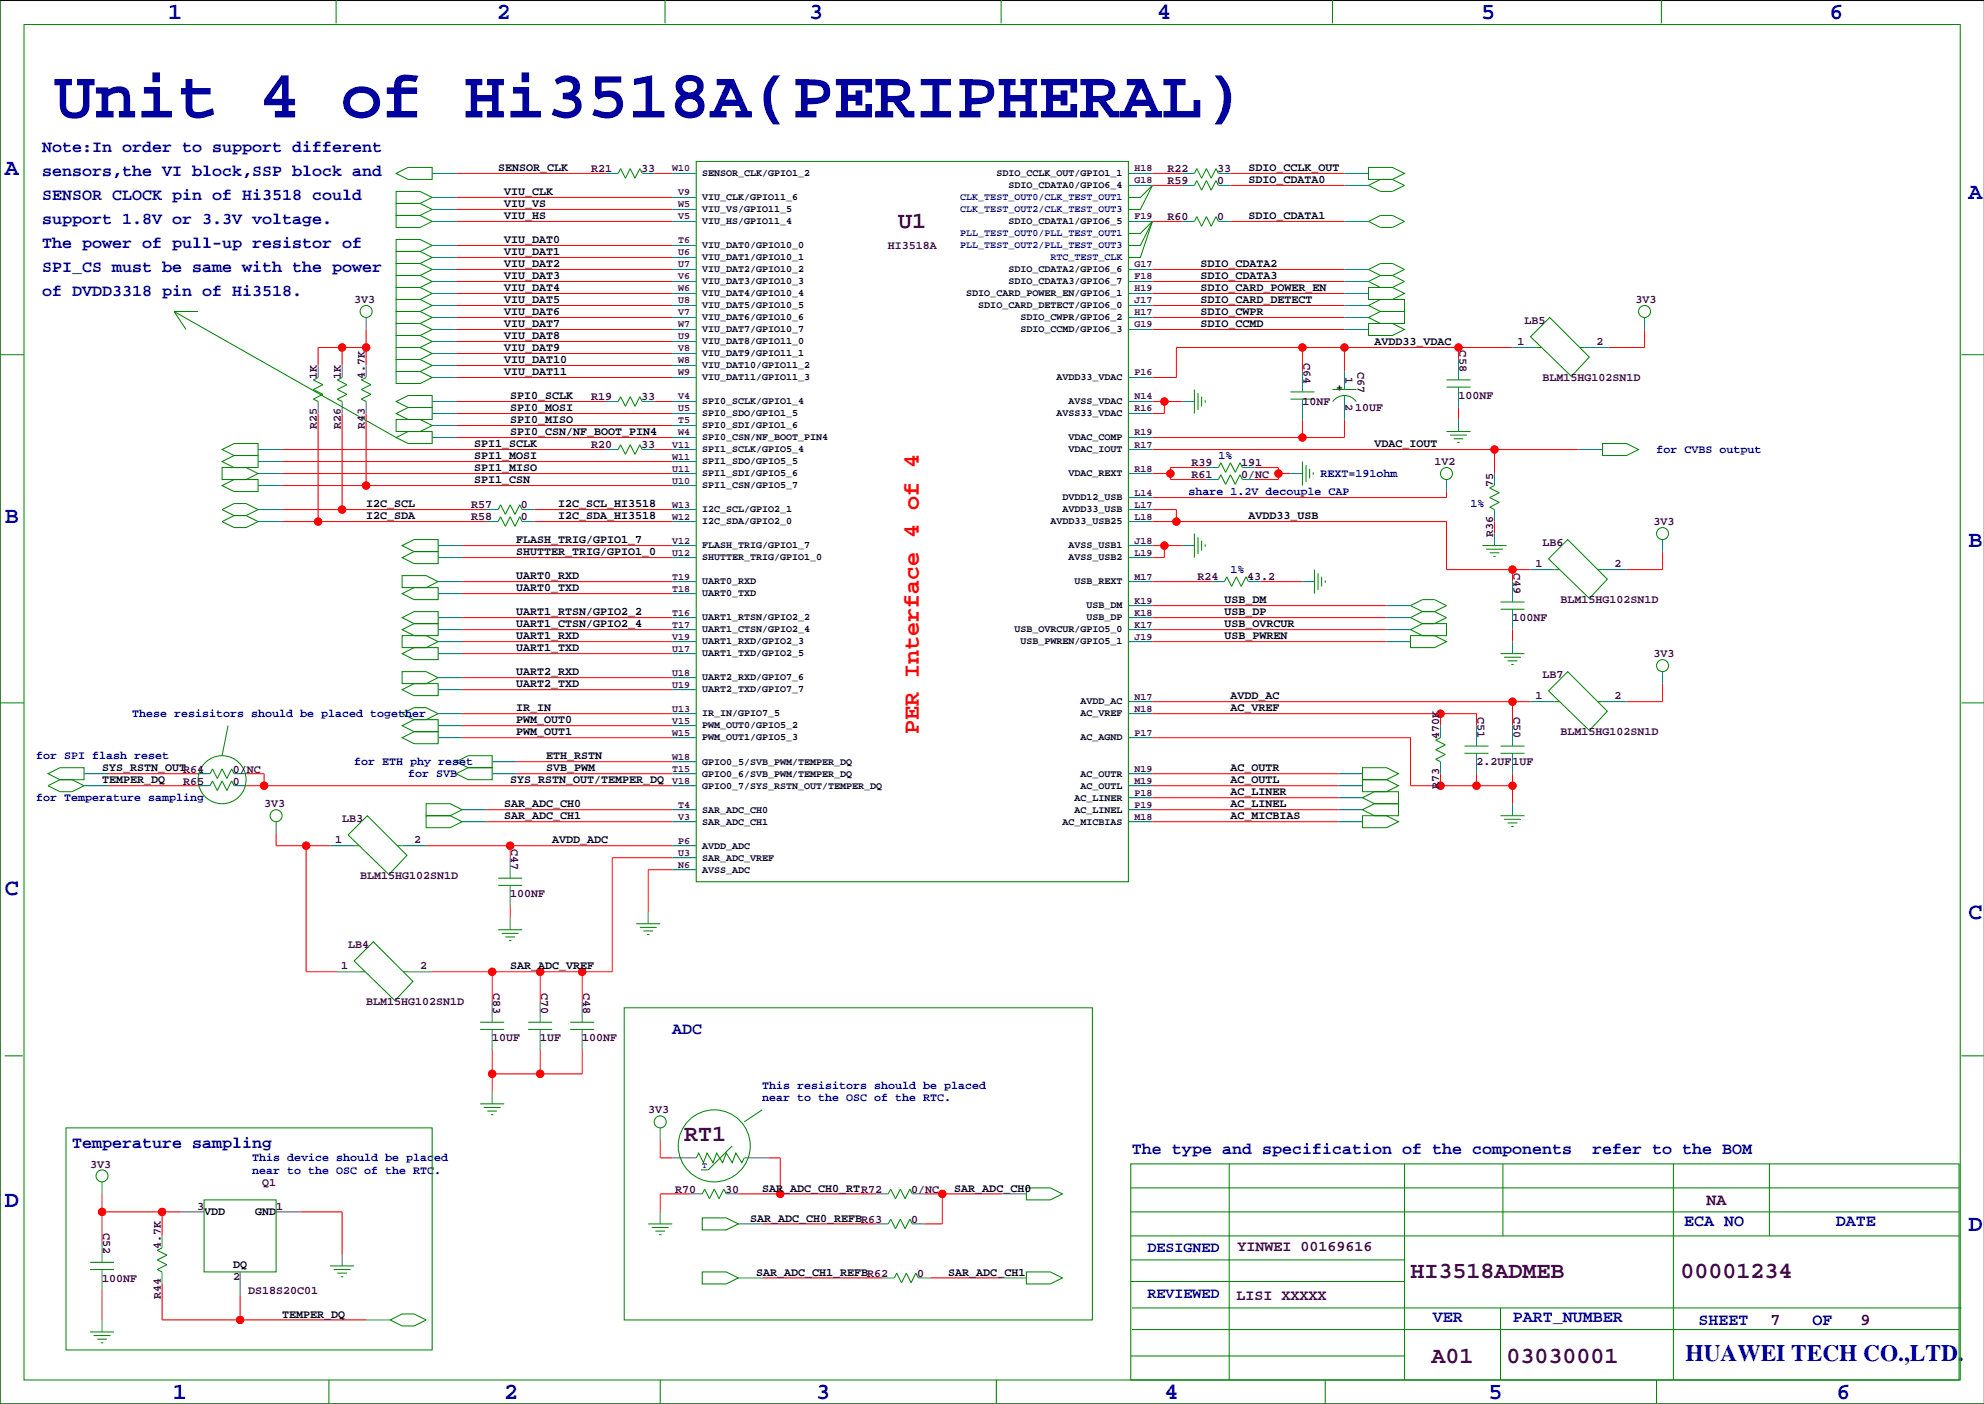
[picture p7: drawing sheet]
<svg xmlns="http://www.w3.org/2000/svg" width="420mm" height="297mm" viewBox="0 0 420 297" stroke-linecap="round" stroke-linejoin="round" font-family="sans-serif">
<defs><g id="words">
<text font-size="14.5" fill="#0000a0" x="11.4" y="24.8">Unit 4 of Hi3518A(PERIPHERAL)</text>
<g font-size="4.9" fill="#0000a0">
<text x="35.6" y="3.9">1</text>
<text x="105.2" y="3.9">2</text>
<text x="171.2" y="3.9">3</text>
<text x="244.9" y="3.9">4</text>
<text x="313.4" y="3.9">5</text>
<text x="387.1" y="3.9">6</text>
<text x="1" y="36.9">A</text>
<text x="416.6" y="42">A</text>
<text x="1" y="110.6">B</text>
<text x="416.6" y="115.7">B</text>
<text x="1" y="189.3">C</text>
<text x="416.6" y="194.4">C</text>
<text x="1" y="255.4">D</text>
<text x="416.6" y="260.5">D</text>
<text x="356.6" y="288">HUAWEI TECH CO.,LTD.</text>
<text x="36.6" y="296">1</text>
<text x="106.7" y="296">2</text>
<text x="172.7" y="296">3</text>
<text x="246.4" y="296">4</text>
<text x="315" y="296">5</text>
<text x="388.6" y="296">6</text>
</g>
<g font-size="4.9" fill="#400040">
<text x="190.1" y="48.2">U1</text>
<text x="144.8" y="241.4">RT1</text>
<text x="298.5" y="270.5">HI3518ADMEB</text>
<text x="355.6" y="270.5">00001234</text>
<text x="302.9" y="288.3">A01</text>
<text x="318.8" y="288.3">03030001</text>
</g>
<text font-size="4.9" fill="#f00" x="194.4" y="155.2" transform="rotate(-90 194.4 155.2)">PER Interface 4 of 4</text>
<g font-size="3.5" fill="#0000a0">
<text x="8.9" y="32.2">Note:In order to support different</text>
<text x="8.9" y="37.2">sensors,the VI block,SSP block and</text>
<text x="8.9" y="42.3">SENSOR CLOCK pin of Hi3518 could</text>
<text x="8.9" y="47.4">support 1.8V or 3.3V voltage.</text>
<text x="8.9" y="52.5">The power of pull-up resistor of</text>
<text x="8.9" y="57.6">SPI_CS must be same with the power</text>
<text x="8.9" y="62.6">of DVDD3318 pin of Hi3518.</text>
<text x="142.2" y="218.8">ADC</text>
<text x="15.2" y="243">Temperature sampling</text>
<text x="239.5" y="244.2">The type and specification of the components</text>
<text x="336.9" y="244.2">refer to the BOM</text>
<text x="356.4" y="259.4">ECA NO</text>
<text x="388.5" y="259.4">DATE</text>
<text x="303.1" y="279.7">VER</text>
<text x="320.1" y="279.7">PART_NUMBER</text>
<text x="359.4" y="280.3">SHEET</text>
<text x="383.5" y="280.3">OF</text>
</g>
<g font-size="3.5" fill="#400040">
<text x="361.1" y="254.9">NA</text>
<text x="374.6" y="280.3">7</text>
<text x="393.7" y="280.3">9</text>
</g>
<g font-size="3.2" fill="#0000a0">
<text x="242.8" y="264.9">DESIGNED</text>
<text x="242.8" y="274.5">REVIEWED</text>
</g>
<g font-size="3.2" fill="#400040">
<text x="261.9" y="264.7">YINWEI 00169616</text>
<text x="261.6" y="275.1">LISI XXXXX</text>
</g>
<g font-size="2.5">
<text x="105.4" y="36.2">SENSOR_CLK</text>
<text x="106.7" y="41.3">VIU_CLK</text>
<text x="264.2" y="38.7">SDIO_CDATA0</text>
<text x="264.2" y="36.2">SDIO_CCLK_OUT</text>
<text x="106.7" y="46.3">VIU_HS</text>
<text x="106.7" y="43.8">VIU_VS</text>
<text x="264.2" y="46.3">SDIO_CDATA1</text>
<text x="106.7" y="54">VIU_DAT1</text>
<text x="106.7" y="51.4">VIU_DAT0</text>
<text x="106.7" y="56.5">VIU_DAT2</text>
<text x="106.7" y="59">VIU_DAT3</text>
<text x="254" y="59">SDIO_CDATA3</text>
<text x="254" y="56.5">SDIO_CDATA2</text>
<text x="106.7" y="64.1">VIU_DAT5</text>
<text x="106.7" y="61.6">VIU_DAT4</text>
<text x="254" y="64.1">SDIO_CARD_DETECT</text>
<text x="254" y="61.6">SDIO_CARD_POWER_EN</text>
<text x="106.7" y="71.7">VIU_DAT8</text>
<text x="106.7" y="69.2">VIU_DAT7</text>
<text x="106.7" y="66.7">VIU_DAT6</text>
<text x="254" y="69.2">SDIO_CCMD</text>
<text x="254" y="66.7">SDIO_CWPR</text>
<text x="106.7" y="76.8">VIU_DAT10</text>
<text x="106.7" y="74.3">VIU_DAT9</text>
<text x="290.8" y="73">AVDD33_VDAC</text>
<text x="106.7" y="79.4">VIU_DAT11</text>
<text x="282.7" y="82.7">+</text>
<text x="107.9" y="87">SPI0_MOSI</text>
<text x="107.9" y="89.5">SPI0_MISO</text>
<text x="107.9" y="84.4">SPI0_SCLK</text>
<text x="100.3" y="94.6">SPI1_SCLK</text>
<text x="107.9" y="92.1">SPI0_CSN/NF_BOOT_PIN4</text>
<text x="290.8" y="94.6">VDAC_IOUT</text>
<text x="100.3" y="99.7">SPI1_MISO</text>
<text x="100.3" y="97.1">SPI1_MOSI</text>
<text x="77.5" y="107.3">I2C_SCL</text>
<text x="100.3" y="102.2">SPI1_CSN</text>
<text x="118.1" y="107.3">I2C_SCL_HI3518</text>
<text x="77.5" y="109.8">I2C_SDA</text>
<text x="118.1" y="109.8">I2C_SDA_HI3518</text>
<text x="264.2" y="109.8">AVDD33_USB</text>
<text x="109.2" y="117.5">SHUTTER_TRIG/GPIO1_0</text>
<text x="109.2" y="114.9">FLASH_TRIG/GPIO1_7</text>
<text x="109.2" y="125.1">UART0_TXD</text>
<text x="109.2" y="122.5">UART0_RXD</text>
<text x="109.2" y="130.2">UART1_RTSN/GPIO2_2</text>
<text x="259.1" y="130.2">USB_DP</text>
<text x="259.1" y="127.6">USB_DM</text>
<text x="109.2" y="137.8">UART1_TXD</text>
<text x="109.2" y="135.2">UART1_RXD</text>
<text x="109.2" y="132.7">UART1_CTSN/GPIO2_4</text>
<text x="259.1" y="135.2">USB_PWREN</text>
<text x="259.1" y="132.7">USB_OVRCUR</text>
<text x="109.2" y="142.9">UART2_RXD</text>
<text x="109.2" y="145.4">UART2_TXD</text>
<text x="260.3" y="147.9">AVDD_AC</text>
<text x="109.2" y="150.5">IR_IN</text>
<text x="109.2" y="155.6">PWM_OUT1</text>
<text x="109.2" y="153">PWM_OUT0</text>
<text x="260.3" y="150.5">AC_VREF</text>
<text x="115.6" y="160.6">ETH_RSTN</text>
<text x="21.6" y="163.2">SYS_RSTN_OUTR64</text>
<text x="21.6" y="165.7">TEMPER_DQ</text>
<text x="107.9" y="165.7">SYS_RSTN_OUT/TEMPER_DQ</text>
<text x="115.6" y="163.2">SVB_PWM</text>
<text x="260.3" y="165.7">AC_OUTL</text>
<text x="260.3" y="163.2">AC_OUTR</text>
<text x="106.7" y="173.3">SAR_ADC_CH1</text>
<text x="106.7" y="170.8">SAR_ADC_CH0</text>
<text x="260.3" y="170.8">AC_LINEL</text>
<text x="260.3" y="173.3">AC_MICBIAS</text>
<text x="260.3" y="168.3">AC_LINER</text>
<text x="116.8" y="178.4">AVDD_ADC</text>
<text x="107.9" y="205.1">SAR_ADC_VREF</text>
<text x="43.2" y="257.1">VDD</text>
<text x="54" y="257.1">GND</text>
<text x="161.3" y="252.1">SAR_ADC_CH0_RTR72</text>
<text x="201.9" y="252.1">SAR_ADC_CH0</text>
<text x="158.7" y="258.4">SAR_ADC_CH0_REFBR63</text>
<text x="49.3" y="268.2">DQ</text>
<text x="160" y="269.9">SAR_ADC_CH1_REFBR62</text>
<text x="200.7" y="269.9">SAR_ADC_CH1</text>
<text x="59.7" y="278.8">TEMPER_DQ</text>
</g>
<g font-size="2.5" fill="#400040">
<text x="125.1" y="36.4">R21</text>
<text x="135.6" y="36.4">33</text>
<text x="247" y="39">R59</text>
<text x="247" y="36.4">R22</text>
<text x="257.6" y="39">0</text>
<text x="257.6" y="36.4">33</text>
<text x="247" y="46.6">R60</text>
<text x="257.6" y="46.6">0</text>
<text x="187.9" y="52.6">HI3518A</text>
<text x="74.9" y="64.1">3V3</text>
<text x="346.1" y="64.1">3V3</text>
<text x="322.6" y="68.4">LB5</text>
<text x="275.8" y="76.7" transform="rotate(90 275.8 76.7)">C64</text>
<text x="308.8" y="74.2" transform="rotate(90 308.8 74.2)">C58</text>
<text x="321.1" y="73">1</text>
<text x="337.8" y="73">2</text>
<text x="67.1" y="80.1" transform="rotate(-90 67.1 80.1)">1K</text>
<text x="72.1" y="80.1" transform="rotate(-90 72.1 80.1)">1K</text>
<text x="77.2" y="80.1" transform="rotate(-90 77.2 80.1)">4.7K</text>
<text x="284.7" y="79.7" transform="rotate(90 284.7 79.7)">1</text>
<text x="287.2" y="78.6" transform="rotate(90 287.2 78.6)">C67</text>
<text x="326.4" y="80.6">BLM15HG102SN1D</text>
<text x="125.1" y="84.7">R19</text>
<text x="135.6" y="84.7">33</text>
<text x="275.6" y="85.7">10NF</text>
<text x="284.7" y="85.5" transform="rotate(90 284.7 85.5)">2</text>
<text x="286.8" y="87">10UF</text>
<text x="308.6" y="84.4">100NF</text>
<text x="67.1" y="90.7" transform="rotate(-90 67.1 90.7)">R25</text>
<text x="72.1" y="90.7" transform="rotate(-90 72.1 90.7)">R26</text>
<text x="77.2" y="90.7" transform="rotate(-90 77.2 90.7)">R43</text>
<text x="125.1" y="94.9">R20</text>
<text x="135.6" y="94.9">33</text>
<text x="252.1" y="98.7">R39</text>
<text x="252.1" y="101.2">R61</text>
<text x="262.6" y="98.7">191</text>
<text x="262.6" y="101.2">0/NC</text>
<text x="303.5" y="98.4">1V2</text>
<text x="99.7" y="107.6">R57</text>
<text x="110.2" y="107.6">0</text>
<text x="316" y="103" transform="rotate(-90 316 103)">75</text>
<text x="99.7" y="110.1">R58</text>
<text x="110.2" y="110.1">0</text>
<text x="316" y="113.5" transform="rotate(-90 316 113.5)">R36</text>
<text x="349.9" y="111.1">3V3</text>
<text x="326.4" y="115.4">LB6</text>
<text x="253.4" y="122.8">R24</text>
<text x="263.9" y="122.8">43.2</text>
<text x="320.3" y="121.1" transform="rotate(90 320.3 121.1)">C49</text>
<text x="324.9" y="120">1</text>
<text x="341.6" y="120">2</text>
<text x="320" y="131.4">100NF</text>
<text x="330.2" y="127.6">BLM15HG102SN1D</text>
<text x="326.4" y="143.4">LB7</text>
<text x="349.9" y="139.1">3V3</text>
<text x="324.9" y="147.9">1</text>
<text x="341.6" y="147.9">2</text>
<text x="312.6" y="151.6" transform="rotate(90 312.6 151.6)">C51</text>
<text x="320.3" y="151.6" transform="rotate(90 320.3 151.6)">C50</text>
<text x="330.2" y="155.6">BLM15HG102SN1D</text>
<text x="304.5" y="156.3" transform="rotate(-90 304.5 156.3)">470K</text>
<text x="312.4" y="161.9">2.2UF</text>
<text x="320" y="161.9">1UF</text>
<text x="38.7" y="166">R65</text>
<text x="49.3" y="166">0</text>
<text x="49.3" y="163.4">0/NC</text>
<text x="304.5" y="166.9" transform="rotate(-90 304.5 166.9)">R73</text>
<text x="55.9" y="170.8">3V3</text>
<text x="72.4" y="173.9">LB3</text>
<text x="70.9" y="178.4">1</text>
<text x="87.6" y="178.4">2</text>
<text x="108.2" y="179.6" transform="rotate(90 108.2 179.6)">C47</text>
<text x="76.2" y="186">BLM15HG102SN1D</text>
<text x="107.9" y="189.9">100NF</text>
<text x="73.7" y="200.5">LB4</text>
<text x="72.2" y="205.1">1</text>
<text x="88.9" y="205.1">2</text>
<text x="77.5" y="212.7">BLM15HG102SN1D</text>
<text x="104.4" y="210" transform="rotate(90 104.4 210)">C83</text>
<text x="114.5" y="210" transform="rotate(90 114.5 210)">C70</text>
<text x="123.4" y="210" transform="rotate(90 123.4 210)">C48</text>
<text x="104.1" y="220.3">10UF</text>
<text x="114.3" y="220.3">1UF</text>
<text x="123.2" y="220.3">100NF</text>
<text x="137.2" y="235.6">3V3</text>
<text x="19" y="247">3V3</text>
<text x="55.5" y="250.8">Q1</text>
<text x="41.7" y="255.9">3</text>
<text x="58.4" y="255.9">1</text>
<text x="142.9" y="252.3">R70</text>
<text x="153.4" y="252.3">30</text>
<text x="192.8" y="252.3">0/NC</text>
<text x="21.8" y="260.8" transform="rotate(90 21.8 260.8)">C52</text>
<text x="192.8" y="258.7">0</text>
<text x="34" y="264.3" transform="rotate(-90 34 264.3)">4.7K</text>
<text x="21.6" y="271.1">100NF</text>
<text x="34" y="274.8" transform="rotate(-90 34 274.8)">R44</text>
<text x="49.3" y="270.7">2</text>
<text x="52.5" y="273.7">DS18S20C01</text>
<text x="194.1" y="270.1">0</text>
</g>
<g font-size="2.5" fill="#0000a0">
<text x="350.5" y="95.9">for CVBS output</text>
<text x="257.8" y="97.1">1%</text>
<text x="279.4" y="101">REXT=191ohm</text>
<text x="251.5" y="104.8">share 1.2V decouple CAP</text>
<text x="311.2" y="107.3">1%</text>
<text x="260.3" y="121.3">1%</text>
<text x="27.9" y="151.8">These resisitors should be placed together</text>
<text x="7.6" y="160.6">for SPI flash reset</text>
<text x="74.9" y="161.9">for ETH phy reset</text>
<text x="86.4" y="164.5">for SVB</text>
<text x="7.6" y="169.5">for Temperature sampling</text>
<text x="161.3" y="233">near to the OSC of the RTC.</text>
<text x="161.3" y="230.5">This resisitors should be placed</text>
<text x="53.3" y="245.7">This device should be placed</text>
<text x="53.3" y="248.3">near to the OSC of the RTC.</text>
</g>
<g font-size="2.1" fill="#400040">
<text x="142.2" y="36.3">W10</text>
<text x="143.5" y="41.3">V9</text>
<text x="240" y="36.3">H18</text>
<text x="240" y="38.8">G18</text>
<text x="143.5" y="43.9">W5</text>
<text x="143.5" y="46.4">V5</text>
<text x="240" y="46.4">F19</text>
<text x="143.5" y="51.5">T6</text>
<text x="143.5" y="54">U6</text>
<text x="143.5" y="56.6">U7</text>
<text x="143.5" y="59.1">V6</text>
<text x="240" y="56.6">G17</text>
<text x="240" y="59.1">F18</text>
<text x="143.5" y="61.7">W6</text>
<text x="143.5" y="64.2">U8</text>
<text x="240" y="64.2">J17</text>
<text x="240" y="61.7">H19</text>
<text x="143.5" y="66.7">V7</text>
<text x="143.5" y="69.3">W7</text>
<text x="143.5" y="71.8">U9</text>
<text x="240" y="69.3">G19</text>
<text x="240" y="66.7">H17</text>
<text x="143.5" y="74.4">V8</text>
<text x="143.5" y="76.9">W8</text>
<text x="143.5" y="79.4">W9</text>
<text x="240" y="79.4">P16</text>
<text x="143.5" y="84.5">V4</text>
<text x="143.5" y="87.1">U5</text>
<text x="143.5" y="89.6">T5</text>
<text x="240" y="87.1">R16</text>
<text x="240" y="84.5">N14</text>
<text x="142.2" y="94.7">V11</text>
<text x="143.5" y="92.1">W4</text>
<text x="240" y="94.7">R17</text>
<text x="240" y="92.1">R19</text>
<text x="142.2" y="99.8">U11</text>
<text x="142.2" y="97.2">W11</text>
<text x="240" y="99.8">R18</text>
<text x="142.2" y="102.3">U10</text>
<text x="142.2" y="107.4">W13</text>
<text x="240" y="107.4">L17</text>
<text x="240" y="104.8">L14</text>
<text x="142.2" y="109.9">W12</text>
<text x="240" y="109.9">L18</text>
<text x="142.2" y="115">V12</text>
<text x="142.2" y="117.5">U12</text>
<text x="240" y="115">J18</text>
<text x="240" y="117.5">L19</text>
<text x="142.2" y="122.6">T19</text>
<text x="142.2" y="125.2">T18</text>
<text x="240" y="122.6">M17</text>
<text x="142.2" y="130.2">T16</text>
<text x="240" y="127.7">K19</text>
<text x="240" y="130.2">K18</text>
<text x="142.2" y="132.8">T17</text>
<text x="142.2" y="135.3">V19</text>
<text x="142.2" y="137.9">U17</text>
<text x="240" y="132.8">K17</text>
<text x="240" y="135.3">J19</text>
<text x="142.2" y="142.9">U18</text>
<text x="142.2" y="145.5">U19</text>
<text x="240" y="148">N17</text>
<text x="142.2" y="150.6">U13</text>
<text x="142.2" y="153.1">V15</text>
<text x="142.2" y="155.6">W15</text>
<text x="240" y="150.6">N18</text>
<text x="240" y="155.6">P17</text>
<text x="142.2" y="160.7">W18</text>
<text x="142.2" y="163.3">T15</text>
<text x="142.2" y="165.8">V18</text>
<text x="240" y="163.3">N19</text>
<text x="240" y="165.8">M19</text>
<text x="143.5" y="170.9">T4</text>
<text x="143.5" y="173.4">V3</text>
<text x="240" y="168.3">P18</text>
<text x="240" y="170.9">P19</text>
<text x="240" y="173.4">M18</text>
<text x="143.5" y="178.5">P6</text>
<text x="143.5" y="181">U3</text>
<text x="143.5" y="183.6">N6</text>
</g>
<g font-size="2.1">
<text x="148.6" y="37.3">SENSOR_CLK/GPIO1_2</text>
<text x="210.8" y="37.3">SDIO_CCLK_OUT/GPIO1_1</text>
<text x="213.4" y="39.8">SDIO_CDATA0/GPIO6_4</text>
<text x="148.6" y="42.4">VIU_CLK/GPIO11_6</text>
<text x="148.6" y="44.9">VIU_VS/GPIO11_5</text>
<text x="148.6" y="47.4">VIU_HS/GPIO11_4</text>
<text x="213.4" y="47.4">SDIO_CDATA1/GPIO6_5</text>
<text x="148.6" y="52.5">VIU_DAT0/GPIO10_0</text>
<text x="148.6" y="55.1">VIU_DAT1/GPIO10_1</text>
<text x="148.6" y="57.6">VIU_DAT2/GPIO10_2</text>
<text x="213.4" y="57.6">SDIO_CDATA2/GPIO6_6</text>
<text x="148.6" y="60.1">VIU_DAT3/GPIO10_3</text>
<text x="148.6" y="62.7">VIU_DAT4/GPIO10_4</text>
<text x="148.6" y="65.2">VIU_DAT5/GPIO10_5</text>
<text x="204.5" y="62.7">SDIO_CARD_POWER_EN/GPIO6_1</text>
<text x="207" y="65.2">SDIO_CARD_DETECT/GPIO6_0</text>
<text x="213.4" y="60.1">SDIO_CDATA3/GPIO6_7</text>
<text x="148.6" y="67.8">VIU_DAT6/GPIO10_6</text>
<text x="148.6" y="70.3">VIU_DAT7/GPIO10_7</text>
<text x="215.9" y="70.3">SDIO_CCMD/GPIO6_3</text>
<text x="215.9" y="67.8">SDIO_CWPR/GPIO6_2</text>
<text x="148.6" y="72.8">VIU_DAT8/GPIO11_0</text>
<text x="148.6" y="75.4">VIU_DAT9/GPIO11_1</text>
<text x="148.6" y="77.9">VIU_DAT10/GPIO11_2</text>
<text x="148.6" y="80.5">VIU_DAT11/GPIO11_3</text>
<text x="223.5" y="80.5">AVDD33_VDAC</text>
<text x="148.6" y="85.5">SPI0_SCLK/GPIO1_4</text>
<text x="148.6" y="88.1">SPI0_SDO/GPIO1_5</text>
<text x="223.5" y="88.1">AVSS33_VDAC</text>
<text x="226.1" y="85.5">AVSS_VDAC</text>
<text x="148.6" y="93.2">SPI0_CSN/NF_BOOT_PIN4</text>
<text x="148.6" y="95.7">SPI1_SCLK/GPIO5_4</text>
<text x="148.6" y="90.6">SPI0_SDI/GPIO1_6</text>
<text x="226.1" y="95.7">VDAC_IOUT</text>
<text x="226.1" y="93.2">VDAC_COMP</text>
<text x="148.6" y="100.8">SPI1_SDI/GPIO5_6</text>
<text x="148.6" y="98.2">SPI1_SDO/GPIO5_5</text>
<text x="226.1" y="100.8">VDAC_REXT</text>
<text x="148.6" y="103.3">SPI1_CSN/GPIO5_7</text>
<text x="224.8" y="105.9">DVDD12_USB</text>
<text x="148.6" y="108.4">I2C_SCL/GPIO2_1</text>
<text x="148.6" y="110.9">I2C_SDA/GPIO2_0</text>
<text x="222.2" y="110.9">AVDD33_USB25</text>
<text x="224.8" y="108.4">AVDD33_USB</text>
<text x="148.6" y="116">FLASH_TRIG/GPIO1_7</text>
<text x="148.6" y="118.6">SHUTTER_TRIG/GPIO1_0</text>
<text x="226.1" y="116">AVSS_USB1</text>
<text x="226.1" y="118.6">AVSS_USB2</text>
<text x="148.6" y="123.6">UART0_RXD</text>
<text x="227.3" y="123.6">USB_REXT</text>
<text x="148.6" y="126.2">UART0_TXD</text>
<text x="148.6" y="131.3">UART1_RTSN/GPIO2_2</text>
<text x="229.9" y="128.7">USB_DM</text>
<text x="229.9" y="131.3">USB_DP</text>
<text x="148.6" y="133.8">UART1_CTSN/GPIO2_4</text>
<text x="148.6" y="136.3">UART1_RXD/GPIO2_3</text>
<text x="214.6" y="133.8">USB_OVRCUR/GPIO5_0</text>
<text x="215.9" y="136.3">USB_PWREN/GPIO5_1</text>
<text x="148.6" y="138.9">UART1_TXD/GPIO2_5</text>
<text x="148.6" y="144">UART2_RXD/GPIO7_6</text>
<text x="148.6" y="146.5">UART2_TXD/GPIO7_7</text>
<text x="228.6" y="149">AVDD_AC</text>
<text x="148.6" y="151.6">IR_IN/GPIO7_5</text>
<text x="148.6" y="154.1">PWM_OUT0/GPIO5_2</text>
<text x="228.6" y="151.6">AC_VREF</text>
<text x="148.6" y="156.7">PWM_OUT1/GPIO5_3</text>
<text x="148.6" y="161.7">GPIO0_5/SVB_PWM/TEMPER_DQ</text>
<text x="228.6" y="156.7">AC_AGND</text>
<text x="148.6" y="164.3">GPIO0_6/SVB_PWM/TEMPER_DQ</text>
<text x="148.6" y="166.8">GPIO0_7/SYS_RSTN_OUT/TEMPER_DQ</text>
<text x="228.6" y="164.3">AC_OUTR</text>
<text x="228.6" y="166.8">AC_OUTL</text>
<text x="148.6" y="171.9">SAR_ADC_CH0</text>
<text x="227.3" y="169.4">AC_LINER</text>
<text x="227.3" y="171.9">AC_LINEL</text>
<text x="148.6" y="174.4">SAR_ADC_CH1</text>
<text x="148.6" y="179.5">AVDD_ADC</text>
<text x="224.8" y="174.4">AC_MICBIAS</text>
<text x="148.6" y="182.1">SAR_ADC_VREF</text>
<text x="148.6" y="184.6">AVSS_ADC</text>
</g>
<g font-size="2.1" fill="#0000a0">
<text x="203.2" y="42.4">CLK_TEST_OUT0/CLK_TEST_OUT1</text>
<text x="203.2" y="44.9">CLK_TEST_OUT2/CLK_TEST_OUT3</text>
<text x="203.2" y="50">PLL_TEST_OUT0/PLL_TEST_OUT1</text>
<text x="203.2" y="52.5">PLL_TEST_OUT2/PLL_TEST_OUT3</text>
<text x="222.2" y="55.1">RTC_TEST_CLK</text>
</g>
<text font-size="1.8" fill="#0000a0" x="148.6" y="247.1">T</text>
</g></defs>
<path d="M419.9 .1h-419.9v296.9h419.9" fill="none" stroke="#000" stroke-width=".21"/>
<g fill="none" stroke="#f00" stroke-width=".21">
<path d="M96.5 36.7h31.8M138.4 36.7h3.8M243.8 36.7h6.4M243.8 39.2h6.4M260.3 36.7h24.2M260.3 39.2h24.2M96.5 46.8h45.7M96.5 41.8h45.7M96.5 44.3h45.7M96.5 51.9h45.7M96.5 54.5h45.7M96.5 59.5h45.7"/>
<path d="M96.5 57h45.7M243.8 46.8h6.4M243.8 59.5h40.7M243.8 57h40.7M260.3 46.8h24.2M72.4 73.5v3.8M77.5 73.5h-10.2v3.8M77.5 69.7v7.6M96.5 79.9h45.7M96.5 62.1h45.7M96.5 64.6h45.7M96.5 67.2h45.7"/>
<path d="M96.5 69.7h45.7M96.5 72.2h45.7M96.5 74.8h45.7M96.5 77.3h45.7M243.8 62.1h40.7M243.8 64.6h40.7M243.8 67.2h40.7M243.8 69.7h40.7M275.6 73.5v5.1M284.5 73.5v5.1M308.6 73.5v2.6M320 73.5h-71.1v6.4h-5.1"/>
<path d="M348 69.7v3.8h-7.6M59.7 95.1h68.6M59.7 97.6h82.5M67.3 87.5v22.8M72.4 87.5v20.3M77.5 87.5v15.2M96.5 84.9h31.8M96.5 92.6h45.7M96.5 87.5h45.7M96.5 90h45.7M138.4 84.9h3.8M138.4 95.1h3.8"/>
<path d="M243.8 84.9h6.4M243.8 95.1h90.2M246.4 84.9v2.6h-2.6M255.3 98.9h-7.7v2.6h7.7M265.4 98.9h5.1v2.6h-5.1M275.6 88.8v3.8M284.5 88.8v3.8h-40.7M308.6 86.2v2.6M316.2 95.1v5.1M59.7 110.3h43.2M59.7 107.8h43.2M59.7 100.2h82.5"/>
<path d="M59.7 102.7h82.5M97.8 118h44.4M97.8 115.4h44.4M113 110.3h29.2M113 107.8h29.2M243.8 115.4h6.4M243.8 110.3h62.3v10.2h17.7M243.8 107.8h5.1v2.5M243.8 100.2h3.8M246.4 115.4v2.6h-2.6M270.5 100.2h2.5M306.1 104v1.3h-62.3"/>
<path d="M316.2 110.3v2.6M351.8 116.7v3.8h-7.6M97.8 123h44.4M97.8 130.7h44.4M97.8 133.2h44.4M97.8 135.7h44.4M97.8 125.6h44.4M97.8 138.3h44.4M243.8 123h12.7M243.8 128.1h49.6M243.8 130.7h49.6M243.8 133.2h49.6"/>
<path d="M243.8 135.7h49.6M266.7 123h8.9M320 120.5v2.5M320 133.2v2.5M97.8 153.5h44.4M97.8 156.1h44.4M97.8 151h44.4M97.8 143.4h44.4M97.8 145.9h44.4M243.8 148.4h80M243.8 156.1h54.6v10.1h21.6M243.8 151h68.6v2.5"/>
<path d="M304.8 151v2.5M320 148.4v5.1M351.8 144.6v3.8h-7.6M22.9 166.2h19M22.9 163.7h19M52.1 166.2h90.1M52.1 163.7h3.8v2.5M58.4 176.4v2.5h11.4M64.8 178.9v26.7h6.3M90.2 178.9h52M102.9 171.3h39.3M102.9 173.8h39.3"/>
<path d="M107.9 178.9v2.6M109.2 163.7h33M109.2 161.1h33M243.8 171.3h39.4M243.8 166.2h39.4M243.8 163.7h39.4M243.8 168.8h39.4M243.8 173.8h39.4M304.8 163.7v2.5M312.4 163.7v2.5M320 163.7v6.3M107.9 191.6v2.6"/>
<path d="M142.2 181.5h-12.7v24.1h-38.1M142.2 184h-5v8.9M104.1 205.6v6.3M114.3 205.6v6.3M123.2 205.6v6.3M104.1 222.1v8.9M114.3 222.1v5.1M123.2 222.1v5.1h-19.1M21.6 256.4h16.5M21.6 252.6v10.1M34.3 256.4v5.1M63.5 256.4h8.9v8.9"/>
<path d="M139.7 241.2v3.8h2.5M146 252.6h-6.3v3.8M156.2 252.6h29.2M161.3 258.9h24.1M162.6 245h2.5v7.6M195.6 252.6h16.5M199.4 252.6v6.3h-3.8M21.6 272.9v6.4M34.3 271.6v7.7h43.2M50.8 274.2v5.1M161.3 270.4h25.4M196.8 270.4h15.3"/>
<circle cx="72.4" cy="73.5" r=".76"/>
<circle cx="77.5" cy="73.5" r=".76"/>
<circle cx="275.6" cy="73.5" r=".76"/>
<circle cx="284.5" cy="73.5" r=".76"/>
<circle cx="308.6" cy="73.5" r=".76"/>
<circle cx="246.4" cy="84.9" r=".76"/>
<circle cx="275.6" cy="92.6" r=".76"/>
<circle cx="316.2" cy="95.1" r=".76"/>
<circle cx="67.3" cy="110.3" r=".76"/>
<circle cx="72.4" cy="107.8" r=".76"/>
<circle cx="77.5" cy="102.7" r=".76"/>
<circle cx="246.4" cy="115.4" r=".76"/>
<circle cx="247.7" cy="100.2" r=".76"/>
<circle cx="248.9" cy="110.3" r=".76"/>
<circle cx="270.5" cy="100.2" r=".76"/>
<circle cx="320" cy="120.5" r=".76"/>
<circle cx="304.8" cy="151" r=".76"/>
<circle cx="320" cy="148.4" r=".76"/>
<circle cx="55.9" cy="166.2" r=".76"/>
<circle cx="64.8" cy="178.9" r=".76"/>
<circle cx="108" cy="178.9" r=".76"/>
<circle cx="304.8" cy="166.2" r=".76"/>
<circle cx="312.4" cy="166.2" r=".76"/>
<circle cx="320" cy="166.2" r=".76"/>
<circle cx="104.1" cy="205.6" r=".76"/>
<circle cx="114.3" cy="205.6" r=".76"/>
<circle cx="123.2" cy="205.6" r=".76"/>
<circle cx="104.1" cy="227.2" r=".76"/>
<circle cx="114.3" cy="227.2" r=".76"/>
<circle cx="21.6" cy="256.4" r=".76"/>
<circle cx="34.3" cy="256.4" r=".76"/>
<circle cx="165.1" cy="252.6" r=".76"/>
<circle cx="199.4" cy="252.6" r=".76"/>
<circle cx="50.8" cy="279.3" r=".76"/>
</g>
<g fill="none" stroke="#008080" stroke-width=".21">
<path d="M91.4 36.7h5.1M128.3 36.7h2.5M135.9 36.7h2.5M142.2 36.7h5.1M238.8 39.2h5M238.8 36.7h5M250.2 39.2h2.5M250.2 36.7h2.5M257.8 39.2h2.5M257.8 36.7h2.5M284.5 39.2h5.1M284.5 36.7h5.1"/>
<path d="M91.4 46.8h5.1M91.4 59.5h5.1M91.4 51.9h5.1M91.4 54.5h5.1M91.4 57h5.1M91.4 44.3h5.1M91.4 41.8h5.1M142.2 46.8h5.1M142.2 59.5h5.1M142.2 51.9h5.1M142.2 54.5h5.1M142.2 57h5.1"/>
<path d="M142.2 44.3h5.1M142.2 41.8h5.1M238.8 46.8h5M238.8 59.5h5M238.8 57h5M250.2 46.8h2.5M257.8 46.8h2.5M284.5 46.8h5.1M284.5 59.5h5.1M284.5 57h5.1M67.3 77.3v2.6M72.4 77.3v2.6"/>
<path d="M77.5 67.2v2.5M77.5 77.3v2.6M91.4 69.7h5.1M91.4 64.6h5.1M91.4 74.8h5.1M91.4 67.2h5.1M91.4 72.2h5.1M91.4 62.1h5.1M91.4 77.3h5.1M91.4 79.9h5.1M142.2 69.7h5.1M142.2 64.6h5.1"/>
<path d="M142.2 74.8h5.1M142.2 67.2h5.1M142.2 72.2h5.1M142.2 62.1h5.1M142.2 77.3h5.1M142.2 79.9h5.1M238.8 69.7h5M238.8 64.6h5M238.8 67.2h5M238.8 62.1h5M238.8 79.9h5M275.6 78.6v4.3"/>
<path d="M284.5 69.7h5.1M284.5 64.6h5.1M284.5 67.2h5.1M284.5 62.1h5.1M284.5 78.6v3.8M308.6 76.1v4.3M320 73.5h5.1M335.3 73.5h5.1M348 67.2v2.5M54.6 95.1h5.1M54.6 97.6h5.1M67.3 84.9v2.6"/>
<path d="M72.4 84.9v2.6M77.5 84.9v2.6M91.4 84.9h5.1M91.4 90h5.1M91.4 92.6h5.1M91.4 87.5h5.1M128.3 84.9h2.5M128.3 95.1h2.5M135.9 84.9h2.5M135.9 95.1h2.5M142.2 84.9h5.1M142.2 95.1h5.1"/>
<path d="M142.2 90h5.1M142.2 92.6h5.1M142.2 87.5h5.1M142.2 97.6h5.1M238.8 84.9h5M238.8 95.1h5M238.8 92.6h5M238.8 87.5h5M250.2 84.9h2.5M255.3 98.9h2.5M262.9 98.9h2.5M275.6 84.4v4.4"/>
<path d="M284.5 83.7v5.1M308.6 81.9v4.3M308.6 88.8v2.5M334 95.1h5.1M54.6 100.2h5.1M54.6 107.8h5.1M54.6 110.3h5.1M54.6 102.7h5.1M92.7 115.4h5.1M92.7 118h5.1M102.9 107.8h2.5M102.9 110.3h2.5"/>
<path d="M110.5 107.8h2.5M110.5 110.3h2.5M142.2 100.2h5.1M142.2 115.4h5.1M142.2 107.8h5.1M142.2 110.3h5.1M142.2 118h5.1M142.2 102.7h5.1M238.8 100.2h5M238.8 115.4h5M238.8 107.8h5M238.8 110.3h5"/>
<path d="M238.8 118h5M238.8 105.3h5M250.2 115.4h2.5M255.3 101.5h2.5M262.9 101.5h2.5M273 100.2h2.6M306.1 101.5v2.5M316.2 100.2v2.5M316.2 107.8v2.5M316.2 112.9v2.5M351.8 114.2v2.5M92.7 133.2h5.1"/>
<path d="M92.7 130.7h5.1M92.7 123h5.1M92.7 125.6h5.1M92.7 135.7h5.1M92.7 138.3h5.1M142.2 133.2h5.1M142.2 130.7h5.1M142.2 123h5.1M142.2 125.6h5.1M142.2 135.7h5.1M142.2 138.3h5.1M238.8 133.2h5"/>
<path d="M238.8 128.1h5M238.8 130.7h5M238.8 123h5M238.8 135.7h5M256.5 123h2.6M264.2 123h2.5M275.6 123h2.5M293.4 133.2h5M293.4 128.1h5M293.4 130.7h5M293.4 135.7h5M320 123v4.4"/>
<path d="M320 128.9v4.3M320 135.7v2.6M323.8 120.5h5.1M339.1 120.5h5.1M92.7 145.9h5.1M92.7 143.4h5.1M92.7 156.1h5.1M92.7 151h5.1M92.7 153.5h5.1M142.2 145.9h5.1M142.2 143.4h5.1M142.2 156.1h5.1"/>
<path d="M142.2 151h5.1M142.2 153.5h5.1M238.8 156.1h5M238.8 151h5M238.8 148.4h5M304.8 153.5v2.6M312.4 153.5v4.3M312.4 159.4v4.3M320 153.5v4.3M320 159.4v4.3M323.8 148.4h5.1M339.1 148.4h5.1"/>
<path d="M351.8 142.1v2.5M17.8 163.7h5.1M17.8 166.2h5.1M41.9 163.7h2.5M41.9 166.2h2.5M49.5 163.7h2.6M49.5 166.2h2.6M58.4 173.8v2.6M69.8 178.9h5.1M85.1 178.9h5.1M97.8 173.8h5.1M97.8 171.3h5.1"/>
<path d="M104.1 163.7h5.1M104.1 161.1h5.1M142.2 163.7h5.1M142.2 166.2h5.1M142.2 173.8h5.1M142.2 171.3h5.1M142.2 178.9h5.1M142.2 161.1h5.1M238.8 163.7h5M238.8 166.2h5M238.8 173.8h5M238.8 171.3h5"/>
<path d="M238.8 168.8h5M283.2 163.7h5.1M283.2 166.2h5.1M283.2 173.8h5.1M283.2 171.3h5.1M283.2 168.8h5.1M304.8 161.1v2.6M320 170v2.6M107.9 181.5v4.3M107.9 187.3v4.3M107.9 194.2v2.5M137.2 192.9v2.5"/>
<path d="M142.2 181.5h5.1M142.2 184h5.1M71.1 205.6h5.1M86.4 205.6h5M104.1 211.9v4.4M104.1 217.8v4.3M114.3 211.9v4.4M114.3 217.8v4.3M123.2 211.9v4.4M123.2 217.8v4.3M104.1 231v2.5M139.7 238.6v2.6"/>
<path d="M21.6 250v2.6M38.1 256.4h5.1M58.4 256.4h5.1M139.7 256.4v2.5M142.2 245h5.1M146 252.6h2.6M153.7 252.6h2.5M156.2 258.9h5.1M157.5 245h5.1M185.4 252.6h2.6M185.4 258.9h2.6M193 252.6h2.6"/>
<path d="M193 258.9h2.6M212.1 252.6h5.1M21.6 262.7v4.4M21.6 268.6v4.3M21.6 279.3v2.5M34.3 261.5v2.5M34.3 269.1v2.5M50.8 269.1v5.1M72.4 265.3v2.5M77.5 279.3h5M156.2 270.4h5.1M186.7 270.4h2.5"/>
<path d="M194.3 270.4h2.5M212.1 270.4h5.1"/>
</g>
<g fill="none" stroke="#008000" stroke-width=".21">
<path d="M0 -.1v297.1h419.9M71.1 0v4.9M140.7 0v4.9M211.8 0v4.9M281.9 0v4.9M351.5 0v4.9M5.1 5.2h409.7v286.8h-409.7zM83.8 36.7l2.6-1.3h5v2.6h-5zM130.8 36.7l.5-1 1 2 1-2 1.1 2 1-2 .5 1M147.3 34.1h91.5v152.4h-91.5zM252.7 36.7l.5-1 1.1 2 1-2 1 2 1-2 .5 1M252.7 39.2l.5-1 1.1 2 1-2 1 2 1-2 .5 1"/>
<path d="M289.6 35.4h5l2.6 1.3-2.6 1.3h-5zM289.6 39.2l2.5-1.2h2.5l2.6 1.2-2.6 1.3h-2.5zM83.8 58.3h5.1l2.5 1.2-2.5 1.3h-5.1zM83.8 50.7h5.1l2.5 1.2-2.5 1.3h-5.1zM83.8 53.2h5.1l2.5 1.3-2.5 1.2h-5.1zM83.8 55.7h5.1l2.5 1.3-2.5 1.3h-5.1zM83.8 45.6h5.1l2.5 1.2-2.5 1.3h-5.1zM83.8 43h5.1l2.5 1.3-2.5 1.3h-5.1zM83.8 40.5h5.1l2.5 1.3-2.5 1.2h-5.1zM238.8 41.8h2.5l2.5-2.6-2.5 5.1h-2.5M243.8 46.8l-2.5 2.6h-2.5M243.8 46.8l-2.5 5.1h-2.5"/>
<path d="M243.8 46.8l-2.5 7.7h-2.5M252.7 46.8l.5-1 1.1 2.1 1-2.1 1 2.1 1-2.1 .5 1M289.6 46.8l2.5-1.2h2.5l2.6 1.2-2.6 1.3h-2.5zM292.1 58.3l-2.5 1.2 2.5 1.3h2.5l2.6-1.3-2.6-1.2M292.1 58.3h2.5M292.1 58.3l-2.5-1.3 2.5-1.3h2.5l2.6 1.3-2.6 1.3M0 75h5.1M36.8 65.9h5.1M36.8 65.9l2.6 3.8M36.8 65.9l47 26.7M67.3 79.9l-1 .5 2 1-2 1 2 1-2 1 1 .5M72.4 79.9l-1 .5 2 1-2 1 2 1-2 1 1 .5"/>
<path d="M77.5 79.9l-1 .5 2 1-2 1 2 1-2 1 1 .5M83.8 73.5h5.1l2.5 1.3-2.5 1.3h-5.1zM83.8 65.9h5.1l2.5 1.3-2.5 1.2h-5.1zM83.8 68.4h5.1l2.5 1.3-2.5 1.3h-5.1zM83.8 71h5.1l2.5 1.2-2.5 1.3h-5.1zM83.8 60.8h5.1l2.5 1.3-2.5 1.3h-5.1zM83.8 63.4h5.1l2.5 1.2-2.5 1.3h-5.1zM83.8 76.1h5.1l2.5 1.2-2.5 1.3h-5.1zM83.8 78.6h5.1l2.5 1.3-2.5 1.2h-5.1zM289.6 68.4h5l2.6 1.3-2.6 1.3h-5zM289.6 64.6l2.5-1.2h5.1v2.5h-5.1zM289.6 60.8h5l2.6 1.3-2.6 1.3h-5z"/>
<path d="M289.6 67.2l2.5-1.3h5.1v2.5h-5.1zM323.8 71.2l4.1-4 8.4 8.4-3.8 4zM325.1 73.5h1M334.3 73.5h1M415 75h4.9M47 98.9h5.1l2.5 1.3-2.5 1.3h-5.1zM47 95.1l2.5-1.3h5.1v2.6h-5.1zM47 97.6l2.5-1.2h5.1v2.5h-5.1zM83.8 88.8h5.1l2.5 1.2-2.5 1.3h-5.1zM83.8 92.6l2.6-1.3h5v2.5h-5zM83.8 87.5l2.6-1.3h5v2.6h-5zM83.8 84.9l2.6-1.2h5v2.5h-5z"/>
<path d="M130.8 84.9l.5-1 1 2.1 1-2.1 1.1 2.1 1-2.1 .5 1M130.8 95.1l.5-1 1 2 1-2 1.1 2 1-2 .5 1M252.7 82.4v5.1M253.5 83.2v3.5M254.3 83.9v2.1M255 84.7v.5M257.8 98.9l.5-1 1 2 1-2 1.1 2 1-2 .5 1M273 82.9h5.1M273 84.4h5.1M275.6 97.6v5.1M276.4 98.4v3.6M277.1 99.2v2"/>
<path d="M277.9 99.9v.5M281.9 82.4h5.1M282 85a3 3 0 0 1 5 0M306.1 80.4h5M306.1 81.9h5M306.1 91.3h5M306.8 92.1h3.6M307.6 92.8h2M308.4 93.6h.5M339.1 93.8h5.1l2.5 1.3-2.5 1.3h-5.1zM47 102.7l2.5-1.2h5.1v2.5h-5.1zM49.5 109.1l-2.5-1.3 2.5-1.3h2.6l2.5 1.3-2.5 1.3"/>
<path d="M49.5 109.1h2.6M49.5 109.1l-2.5 1.2 2.5 1.3h2.6l2.5-1.3-2.5-1.2M85.1 118l2.5-1.3h5.1v2.5h-5.1zM85.1 115.4l2.5-1.2h5.1v2.5h-5.1zM105.4 107.8l.5-1 1 2 1-2 1.1 2 1-2 .5 1M105.4 110.3l.5-1 1 2.1 1-2.1 1.1 2.1 1-2.1 .5 1M252.7 112.9v5.1M253.5 113.7v3.5M254.3 114.4v2M255 115.2v.5M257.8 101.5l.5-1.1 1 2.1 1-2.1 1.1 2.1 1-2.1 .5 1.1M313.7 115.4h5.1"/>
<path d="M314.5 116.2h3.5M315.2 117h2M316 117.7h.5M316.2 102.7l-1 .5 2 1.1-2 1 2 1-2 1 1 .5M331.7 114.2l8.4 8.3-3.8 4.1-8.6-8.4zM85.1 133.2l2.5-1.3h5.1v2.6h-5.1zM85.1 125.6l2.5-1.3h5.1v2.6h-5.1zM85.1 121.8h5.1l2.5 1.2-2.5 1.3h-5.1zM85.1 130.7l2.5-1.3h5.1v2.5h-5.1zM85.1 134.5h5.1l2.5 1.2-2.5 1.3h-5.1zM85.1 138.3l2.5-1.3h5.1v2.6h-5.1zM259.1 123l.5-1 1 2.1 1-2.1 1 2.1 1.1-2.1 .5 1"/>
<path d="M278.1 120.5v5.1M278.9 121.3v3.5M279.7 122v2.1M280.4 122.8v.5M298.4 133.2l2.6-1.3h5.1v2.6h-5.1zM298.4 134.5h5.1l2.6 1.2-2.6 1.3h-5.1zM301 129.4l-2.6-1.3 2.6-1.2h2.5l2.6 1.2-2.6 1.3M301 129.4h2.5M301 129.4l-2.6 1.3 2.6 1.2h2.5l2.6-1.2-2.6-1.3M317.5 127.4h5.1M317.5 128.9h5.1M317.5 138.3h5.1"/>
<path d="M318.3 139.1h3.5M319 139.8h2.1M328.9 120.5h1M338.1 120.5h1M0 148.7h5.1M48.3 153.5l-1.3 6.4M85.1 145.9l2.5-1.3h5.1v2.6h-5.1zM85.1 142.1h5.1l2.5 1.3-2.5 1.2h-5.1zM85.1 156.1l2.5-1.3h5.1v2.5h-5.1zM85.1 153.5l2.5-1.2h5.1v2.5h-5.1zM85.1 151l2.5-1.3h2.6l2.5 1.3-2.5 1.3h-2.6zM304.8 156.1l-1 .5 2 1-2 1 2 1-2 1 1 .5"/>
<path d="M309.9 157.8h5.1M309.9 159.4h5.1M317.5 157.8h5.1M317.5 159.4h5.1M319.8 140.6h.5M328.9 148.4h1M331.7 142.1l8.4 8.4-3.8 4-8.6-8.3zM338.1 148.4h1M415 148.7h4.9M10.2 163.7l2.5-1.3h5.1v2.6h-5.1zM10.2 166.2l2.5-1.2h2.5l2.6 1.2-2.6 1.3h-2.5zM44.4 163.7l.6-1 1 2 1-2 1 2 1-2 .5 1"/>
<path d="M44.4 166.2l.6-1 1 2 1-2 1 2 1-2 .5 1M73.7 176.6l4-4 8.4 8.4-3.8 4zM74.9 178.9h1M84.1 178.9h1M90.2 170h5l2.6 1.3-2.6 1.3h-5zM90.2 172.6h5l2.6 1.2-2.6 1.3h-5zM96.5 163.7l2.6-1.3h5v2.6h-5zM96.5 161.1l2.6-1.2h5v2.5h-5zM288.3 172.6h5.1l2.5 1.2-2.5 1.3h-5.1zM288.3 171.3l2.5-1.3h5.1v2.6h-5.1zM288.3 162.4h5.1l2.5 1.3-2.5 1.3h-5.1zM288.3 168.8l2.5-1.3h5.1v2.5h-5.1z"/>
<path d="M288.3 165h5.1l2.5 1.2-2.5 1.3h-5.1zM317.5 172.6h5.1M318.3 173.3h3.5M319 174.1h2.1M319.8 174.9h.5M79 199.2l8.4 8.4-3.8 4.1-8.7-8.4zM105.4 196.7h5.1M105.4 185.8h5.1M105.4 187.3h5.1M106.2 197.5h3.5M106.9 198.2h2.1M107.7 199h.5"/>
<path d="M134.6 195.4h5.1M135.4 196.2h3.5M136.1 197h2.1M136.9 197.7h.5M76.2 205.6h1M85.3 205.6h1.1M101.6 216.3h5.1M101.6 217.8h5.1M111.8 216.3h5M111.8 217.8h5M120.6 216.3h5.1M120.6 217.8h5.1"/>
<path d="M132.1 213.2h99v66.1h-99zM1 223.4h3.8M14 238.6h77.4v47h-77.4zM101.6 233.5h5.1M102.4 234.3h3.5M103.1 235.1h2.1M103.9 235.8h.5M161.3 234.8l-3.8 2.5M415 223.4h4.9M43.2 253.9h15.2v15.2h-15.2zM137.2 258.9h5M137.9 259.7h3.6"/>
<path d="M147.3 245l.5-1 1 2 .8-2 1.3 2 .7-2 1.3 2 .8-2 1.2 2 .8-2 1.3 2 .5-1M148.6 257.7h5.1l2.5 1.2-2.5 1.3h-5.1zM148.6 252.6l.5-1 1 2 1-2 1 2 1.1-2 .5 1M154.9 242.4l-5 5.1h-1.6M188 252.6l.5-1 1 2 1-2 1 2 1-2 .5 1M188 258.9l.5-1 1 2.1 1-2.1 1 2.1 1-2.1 .5 1M217.2 251.3h5l2.6 1.3-2.6 1.3h-5zM239.3 246.2h175.2v45.8h-175.2zM239.3 251.3h175.2M239.3 256.4h175.2M260.1 246.2v45.8M297.2 246.2v45.8"/>
<path d="M318 246.2v15.3M354.1 246.2v45.8M374.4 246.2v15.3M19 268.6h5.1M19 267.1h5.1M34.3 264l-1 .5 2 1-2 1.1 2 1-2 1 1 .5M69.8 267.8h5.1M70.6 268.6h3.6M71.4 269.4h2M72.1 270.1h.5M82.5 279.3l2.6-1.3h2.5l2.6 1.3-2.6 1.2h-2.5zM138.7 260.5h2"/>
<path d="M139.4 261.2h.6M148.6 269.1h5.1l2.5 1.3-2.5 1.2h-5.1zM189.2 270.4l.5-1 1.1 2 1-2 1 2 1-2 .5 1M217.2 269.1h5l2.6 1.3-2.6 1.2h-5zM239.3 266.6h57.9M239.3 261.5h175.2M239.3 271.1h57.9M239.5 276.7h175.5M317.5 276.7v15.3M19 281.8h5.1M19.8 282.6h3.6M20.6 283.3h2"/>
<path d="M21.3 284.1h.5M69.6 292v5M139.7 292v5M210.8 292v5M239.3 286.9h57.9M239.5 281.3h175M280.4 292v5M350.5 292v5M383.5 287.4h.1"/>
<circle cx="77.5" cy="65.9" r="1.27"/>
<circle cx="348" cy="65.9" r="1.27"/>
<circle cx="306.1" cy="100.2" r="1.27"/>
<circle cx="351.8" cy="112.9" r="1.27"/>
<circle cx="351.8" cy="140.8" r="1.27"/>
<circle cx="47" cy="165" r="5.1"/>
<circle cx="58.4" cy="172.6" r="1.27"/>
<circle cx="139.7" cy="237.3" r="1.27"/>
<circle cx="21.6" cy="248.8" r="1.27"/>
<circle cx="151.1" cy="242.4" r="7.6"/>
</g>
<g fill="#f00" stroke="#f00" stroke-width=".21">
<circle cx="21.6" cy="256.4" r=".76"/>
<circle cx="34.3" cy="256.4" r=".76"/>
<circle cx="320" cy="148.4" r=".76"/>
<circle cx="246.4" cy="115.4" r=".76"/>
<circle cx="320" cy="120.5" r=".76"/>
<circle cx="248.9" cy="110.3" r=".76"/>
<circle cx="108" cy="178.9" r=".76"/>
<circle cx="123.2" cy="205.6" r=".76"/>
<circle cx="114.3" cy="205.6" r=".76"/>
<circle cx="104.1" cy="205.6" r=".76"/>
<circle cx="247.7" cy="100.2" r=".76"/>
<circle cx="275.6" cy="92.6" r=".76"/>
<circle cx="246.4" cy="84.9" r=".76"/>
<circle cx="114.3" cy="227.2" r=".76"/>
<circle cx="104.1" cy="227.2" r=".76"/>
<circle cx="72.4" cy="73.5" r=".76"/>
<circle cx="77.5" cy="73.5" r=".76"/>
<circle cx="50.8" cy="279.3" r=".76"/>
<circle cx="308.6" cy="73.5" r=".76"/>
<circle cx="275.6" cy="73.5" r=".76"/>
<circle cx="284.5" cy="73.5" r=".76"/>
<circle cx="64.8" cy="178.9" r=".76"/>
<circle cx="55.9" cy="166.2" r=".76"/>
<circle cx="77.5" cy="102.7" r=".76"/>
<circle cx="67.3" cy="110.3" r=".76"/>
<circle cx="72.4" cy="107.8" r=".76"/>
<circle cx="316.2" cy="95.1" r=".76"/>
<circle cx="165.1" cy="252.6" r=".76"/>
<circle cx="270.5" cy="100.2" r=".76"/>
<circle cx="199.4" cy="252.6" r=".76"/>
<circle cx="304.8" cy="151" r=".76"/>
<circle cx="304.8" cy="166.2" r=".76"/>
<circle cx="312.4" cy="166.2" r=".76"/>
<circle cx="320" cy="166.2" r=".76"/>
</g>
<use href="#words"/>
</svg>
